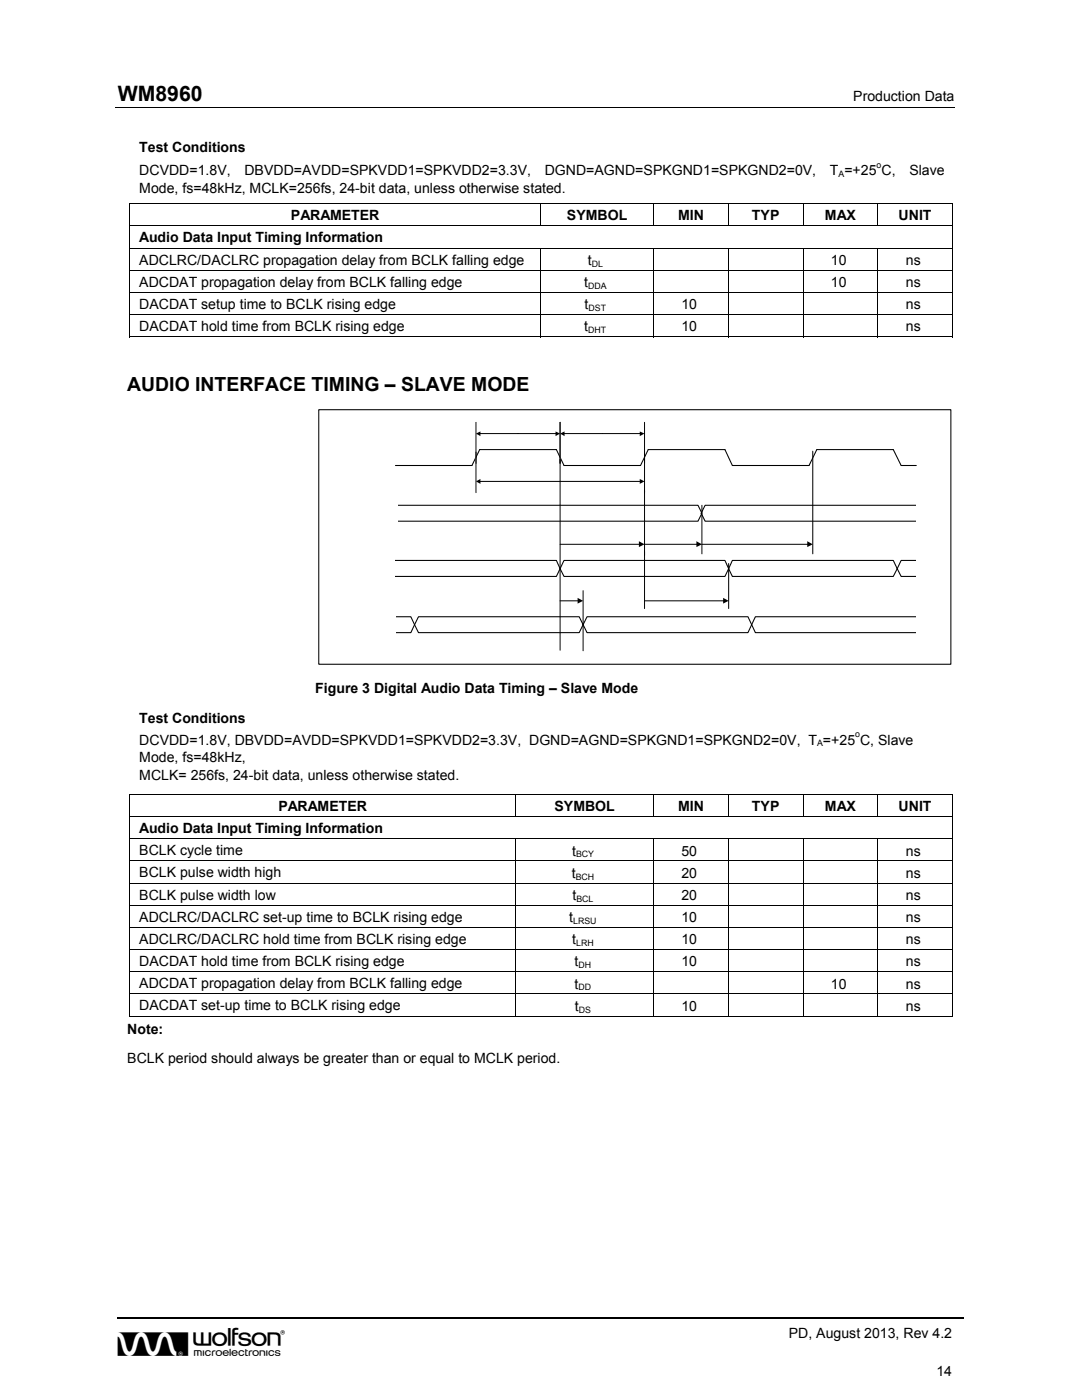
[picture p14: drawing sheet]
<svg xmlns="http://www.w3.org/2000/svg" width="216mm" height="279mm" viewBox="0 0 216 279" stroke-linecap="round" stroke-linejoin="round" font-family="sans-serif">
<defs><g id="words">
<text font-size="7" x="23.5" y="270.6">w</text>
<text font-size="4.2" x="23.5" y="20.1">WM8960</text>
<text font-size="3.9" x="25.4" y="78.1">AUDIO INTERFACE TIMING – SLAVE MODE</text>
<g font-size="2.8">
<text x="170.3" y="20.1">Production Data</text>
<text x="27.8" y="30.3">Test Conditions</text>
<text x="27.8" y="34.9">DCVDD=1.8V,</text>
<text x="48.8" y="34.9">DBVDD=AVDD=SPKVDD1=SPKVDD2=3.3V,</text>
<text x="108.7" y="34.9">DGND=AGND=SPKGND1=SPKGND2=0V,</text>
<text x="165.6" y="34.9">T =+25 C,</text>
<text x="181.4" y="34.9">Slave</text>
<text x="27.8" y="38.5">Mode, fs=48kHz, MCLK=256fs, 24-bit data, unless otherwise stated.</text>
<text x="58.1" y="43.9">PARAMETER</text>
<text x="113.1" y="43.9">SYMBOL</text>
<text x="135.3" y="43.9">MIN</text>
<text x="150" y="43.9">TYP</text>
<text x="164.6" y="43.9">MAX</text>
<text x="179.3" y="43.9">UNIT</text>
<text x="27.8" y="48.4">Audio Data Input Timing Information</text>
<text x="27.8" y="52.8">ADCLRC/DACLRC propagation delay from BCLK falling edge</text>
<text x="117.3" y="52.9">t</text>
<text x="165.8" y="52.9">10</text>
<text x="180.8" y="52.9">ns</text>
<text x="27.8" y="57.2">ADCDAT propagation delay from BCLK falling edge</text>
<text x="116.6" y="57.3">t</text>
<text x="165.8" y="57.3">10</text>
<text x="180.8" y="57.3">ns</text>
<text x="27.8" y="61.6">DACDAT setup time to BCLK rising edge</text>
<text x="116.6" y="61.7">t</text>
<text x="136" y="61.7">10</text>
<text x="180.8" y="61.7">ns</text>
<text x="27.8" y="66.1">DACDAT hold time from BCLK rising edge</text>
<text x="116.6" y="66.1">t</text>
<text x="136" y="66.1">10</text>
<text x="180.8" y="66.1">ns</text>
<text x="62.9" y="138.4">Figure 3 Digital Audio Data Timing – Slave Mode</text>
<text x="27.8" y="144.3">Test Conditions</text>
<text x="27.8" y="148.6">DCVDD=1.8V, DBVDD=AVDD=SPKVDD1=SPKVDD2=3.3V, DGND=AGND=SPKGND1=SPKGND2=0V, T =+25 C, Slave</text>
<text x="27.8" y="152.1">Mode, fs=48kHz,</text>
<text x="27.8" y="155.7">MCLK= 256fs, 24-bit data, unless otherwise stated.</text>
<text x="55.6" y="161.8">PARAMETER</text>
<text x="110.7" y="161.8">SYMBOL</text>
<text x="135.3" y="161.8">MIN</text>
<text x="150" y="161.8">TYP</text>
<text x="164.6" y="161.8">MAX</text>
<text x="179.3" y="161.8">UNIT</text>
<text x="27.8" y="166.3">Audio Data Input Timing Information</text>
<text x="27.8" y="170.7">BCLK cycle time</text>
<text x="114.2" y="170.8">t</text>
<text x="136" y="170.8">50</text>
<text x="180.8" y="170.8">ns</text>
<text x="27.8" y="175.1">BCLK pulse width high</text>
<text x="27.8" y="179.5">BCLK pulse width low</text>
<text x="114.1" y="175.2">t</text>
<text x="114.2" y="179.6">t</text>
<text x="136" y="179.6">20</text>
<text x="136" y="175.2">20</text>
<text x="180.8" y="179.6">ns</text>
<text x="180.8" y="175.2">ns</text>
<text x="27.8" y="184">ADCLRC/DACLRC set-up time to BCLK rising edge</text>
<text x="113.6" y="184">t</text>
<text x="136" y="184">10</text>
<text x="180.8" y="184">ns</text>
<text x="27.8" y="188.4">ADCLRC/DACLRC hold time from BCLK rising edge</text>
<text x="114.2" y="188.4">t</text>
<text x="136" y="188.4">10</text>
<text x="180.8" y="188.4">ns</text>
<text x="27.8" y="192.8">DACDAT hold time from BCLK rising edge</text>
<text x="27.8" y="197.2">ADCDAT propagation delay from BCLK falling edge</text>
<text x="114.7" y="192.9">t</text>
<text x="114.7" y="197.3">t</text>
<text x="136" y="192.9">10</text>
<text x="165.8" y="197.3">10</text>
<text x="180.8" y="192.9">ns</text>
<text x="180.8" y="197.3">ns</text>
<text x="27.8" y="201.7">DACDAT set-up time to BCLK rising edge</text>
<text x="114.7" y="201.7">t</text>
<text x="136" y="201.7">10</text>
<text x="180.8" y="201.7">ns</text>
<text x="25.4" y="206.4">Note:</text>
<text x="25.4" y="212.1">BCLK period should always be greater than or equal to MCLK period.</text>
<text x="157.4" y="267.1">PD, August 2013, Rev 4.2</text>
<text x="186.9" y="274.5">14</text>
</g>
<g font-size="1.8">
<text x="167.3" y="35.3">A</text>
<text x="174.9" y="33.5">o</text>
<text x="118.1" y="53.2">DL</text>
<text x="117.3" y="57.6">DDA</text>
<text x="117.4" y="62.1">DST</text>
<text x="117.4" y="66.5">DHT</text>
<text x="163" y="148.9">A</text>
<text x="170.6" y="147.2">o</text>
<text x="114.9" y="171.1">BCY</text>
<text x="114.9" y="175.5">BCH</text>
<text x="115" y="180">BCL</text>
<text x="114.4" y="184.4">LRSU</text>
<text x="115" y="188.8">LRH</text>
<text x="115.4" y="193.2">DH</text>
<text x="115.4" y="197.7">DD</text>
<text x="115.5" y="202.1">DS</text>
</g>
</g></defs>
<g fill="none" stroke="#000" stroke-width=".2">
<path d="M23 21.4h167.5M25.8 40.7h164.4M25.8 45.1h164.4M25.8 49.5h164.4M25.8 53.9h164.4M25.8 58.4h164.4M25.9 40.7v4.3M25.9 45.2v4.2M25.9 49.6v4.2M25.9 54v4.3M25.9 58.4v4.3M107.9 40.7v4.3"/>
<path d="M107.9 49.6v4.2M107.9 54v4.3M107.9 58.4v4.3M130.4 40.7v4.3M130.4 49.6v4.2M130.4 54v4.3M130.4 58.4v4.3M145.3 40.7v4.3M145.3 49.6v4.2M145.3 54v4.3M145.3 58.4v4.3M160.3 40.7v4.3"/>
<path d="M160.3 49.6v4.2M160.3 54v4.3M160.3 58.4v4.3M175.2 40.7v4.3M175.2 49.6v4.2M175.2 54v4.3M175.2 58.4v4.3M190.1 40.7v4.3M190.1 45.2v4.2M190.1 49.6v4.2M190.1 54v4.3M190.1 58.4v4.3"/>
<path d="M25.8 62.8h164.4M25.8 67.2h82M25.9 62.9v4.4M107.9 62.9v4.4M108 67.2h22.3M130.4 62.9v4.4M130.5 67.2h14.7M145.3 62.9v4.4M145.4 67.2h14.8M160.3 62.9v4.4M160.3 67.2h14.8M175.2 62.9v4.4"/>
<path d="M175.2 67.2h14.8M190.1 62.9v4.4"/>
</g>
<path d="M23.5 263h168.9" fill="none" stroke="#000" stroke-width=".34"/>
<path d="M25.8 40.6h.2v.1h-.2zM190 40.6h.2v.1h-.2zM190 67.1h.2v.2h-.2z" fill="#000"/>
<path d="M63.6 81.8h126.1v50.8h-126.1zM78.9 92.9h15.3l1.5-3.2h15.3l1.5 3.2h15.3l1.5-3.2h15.4l1.4 3.2h15.3l1.6-3.2h15.2l1.6 3.2h3M78.9 100.8h60.4l.8 1.6-.8 1.6h-60.4l-.8-1.6zM140.7 100.8h42.9l.8 1.6-.8 1.6h-42.9l-.8-1.6z" fill="none" stroke="#000" stroke-width=".21"/>
<g fill="#fff">
<path d="M182.8 99.9h5.4v4.8h-5.4z"/>
<path d="M76.2 99.6h3.1v4.8h-3.1z"/>
</g>
<path d="M95 84.3v8.2zM111.8 84.3v8.2z" fill-rule="evenodd" fill="#fff"/>
<path d="M95 84.3v8.2zM95.8 86.5h15.2M111.8 84.3v8.2z" fill="none" stroke="#000" stroke-width=".2"/>
<path d="M95 86.5l.9-.4v.9zM110.8 86.1l1 .4-1 .5z" fill="#000"/>
<path d="M111.8 84.3v8.2zM128.6 84.3v8.2z" fill-rule="evenodd" fill="#fff"/>
<path d="M111.8 84.3v8.2zM112.5 86.5h15.3M128.6 84.3v8.2z" fill="none" stroke="#000" stroke-width=".2"/>
<path d="M111.8 86.5l.8-.4v.9zM127.7 86.1l.9 .4-.9 .5z" fill="#000"/>
<path d="M95 90.2v8.1zM128.6 90.2v8.1z" fill-rule="evenodd" fill="#fff"/>
<path d="M95 90.2v8.1zM95.8 96.1h32M128.6 90.2v8.1z" fill="none" stroke="#000" stroke-width=".2"/>
<path d="M95 96.1l.9-.5v1zM127.7 95.6l.9 .5-.9 .5z" fill="#000"/>
<path d="M78.1 111.8h32.9l.8 1.7-.8 1.5h-32.9l-.7-1.5zM112.5 111.8h32.2l.7 1.7-.7 1.5h-32.2l-.7-1.5zM146.1 111.8h32.1l.8 1.7-.8 1.5h-32.1l-.7-1.5zM179.8 111.8h4.6l.7 1.7-.7 1.5h-4.6l-.8-1.5z" fill="none" stroke="#000" stroke-width=".21"/>
<g fill="#fff">
<path d="M75.8 111.1h3v4.8h-3z"/>
<path d="M182.7 110.8h5.4v4.7h-5.4z"/>
</g>
<path d="M77.4 123.1h4.6l.7 1.6-.7 1.6h-4.6l-.8-1.6zM83.5 123.1h32.1l.8 1.6-.8 1.6h-32.1l-.8-1.6zM117.1 123.1h32.1l.8 1.6-.8 1.6h-32.1l-.7-1.6zM150.7 123.1h32.9l.8 1.6-.8 1.6h-32.9l-.7-1.6z" fill="none" stroke="#000" stroke-width=".21"/>
<g fill="#fff">
<path d="M182.8 122h3.1v4.8h-3.1z"/>
<path d="M73.7 122h5.3v4.8h-5.3z"/>
</g>
<g fill="none" stroke="#000" stroke-width=".2">
<path d="M111.8 91.7v38.1M128.6 97.8v23.7M162.2 90v20.5M111.8 108.6h15.8M111.8 119.9h3.6M116.4 117.9v12M128.6 108.6h10.5M128.6 119.9h15.8M140.1 108.6h21.1M140.1 100.8v9.7M145.4 112.5v9M25.8 158.6h164.4"/>
<path d="M25.9 158.6v4.3M102.9 158.6v4.3M130.4 158.6v4.3M145.3 158.6v4.3M160.3 158.6v4.3M175.2 158.6v4.3M190.1 158.6v4.3M25.8 163h164.4M25.8 167.4h164.4M25.8 171.8h164.4M25.8 176.3h164.4M25.9 163.1v4.2"/>
<path d="M25.9 167.5v4.2M25.9 171.9v4.3M25.9 176.3v4.3M102.9 167.5v4.2M102.9 171.9v4.3M102.9 176.3v4.3M130.4 167.5v4.2M130.4 171.9v4.3M130.4 176.3v4.3M145.3 167.5v4.2M145.3 171.9v4.3M145.3 176.3v4.3"/>
<path d="M160.3 167.5v4.2M160.3 171.9v4.3M160.3 176.3v4.3M175.2 167.5v4.2M175.2 171.9v4.3M175.2 176.3v4.3M190.1 163.1v4.2M190.1 167.5v4.2M190.1 171.9v4.3M190.1 176.3v4.3M25.8 180.7h164.4M25.8 185.1h164.4"/>
<path d="M25.8 189.5h164.4M25.8 194h164.4M25.8 198.4h164.4M25.9 180.8v4.2M25.9 185.2v4.2M25.9 189.6v4.3M25.9 194v4.3M25.9 198.5v4.4M102.9 180.8v4.2M102.9 185.2v4.2M102.9 189.6v4.3M102.9 194v4.3"/>
<path d="M102.9 198.5v4.4M130.4 180.8v4.2M130.4 185.2v4.2M130.4 189.6v4.3M130.4 194v4.3M130.4 198.5v4.4M145.3 180.8v4.2M145.3 185.2v4.2M145.3 189.6v4.3M145.3 194v4.3M145.3 198.5v4.4M160.3 180.8v4.2"/>
<path d="M160.3 185.2v4.2M160.3 189.6v4.3M160.3 194v4.3M160.3 198.5v4.4M175.2 180.8v4.2M175.2 185.2v4.2M175.2 189.6v4.3M175.2 194v4.3M175.2 198.5v4.4M190.1 180.8v4.2M190.1 185.2v4.2M190.1 189.6v4.3"/>
<path d="M190.1 194v4.3M190.1 198.5v4.4M25.8 202.8h77M103 202.8h27.3M130.5 202.8h14.7M145.4 202.8h14.8M160.3 202.8h14.8M175.2 202.8h14.8"/>
</g>
<path d="M115.3 119.3l1.1 .6-1.1 .6zM127.5 108l1.1 .6-1.1 .6zM139 108l1.1 .6-1.1 .6zM144.3 119.3l1.1 .6-1.1 .6zM161.1 108l1.1 .6-1.1 .6z" fill="#000"/>
<path d="M25.8 158.5h.2v.1h-.2zM190 158.5h.2v.1h-.2zM190 202.7h.2v.2h-.2z" fill="#000"/>
<use href="#words"/>
</svg>
